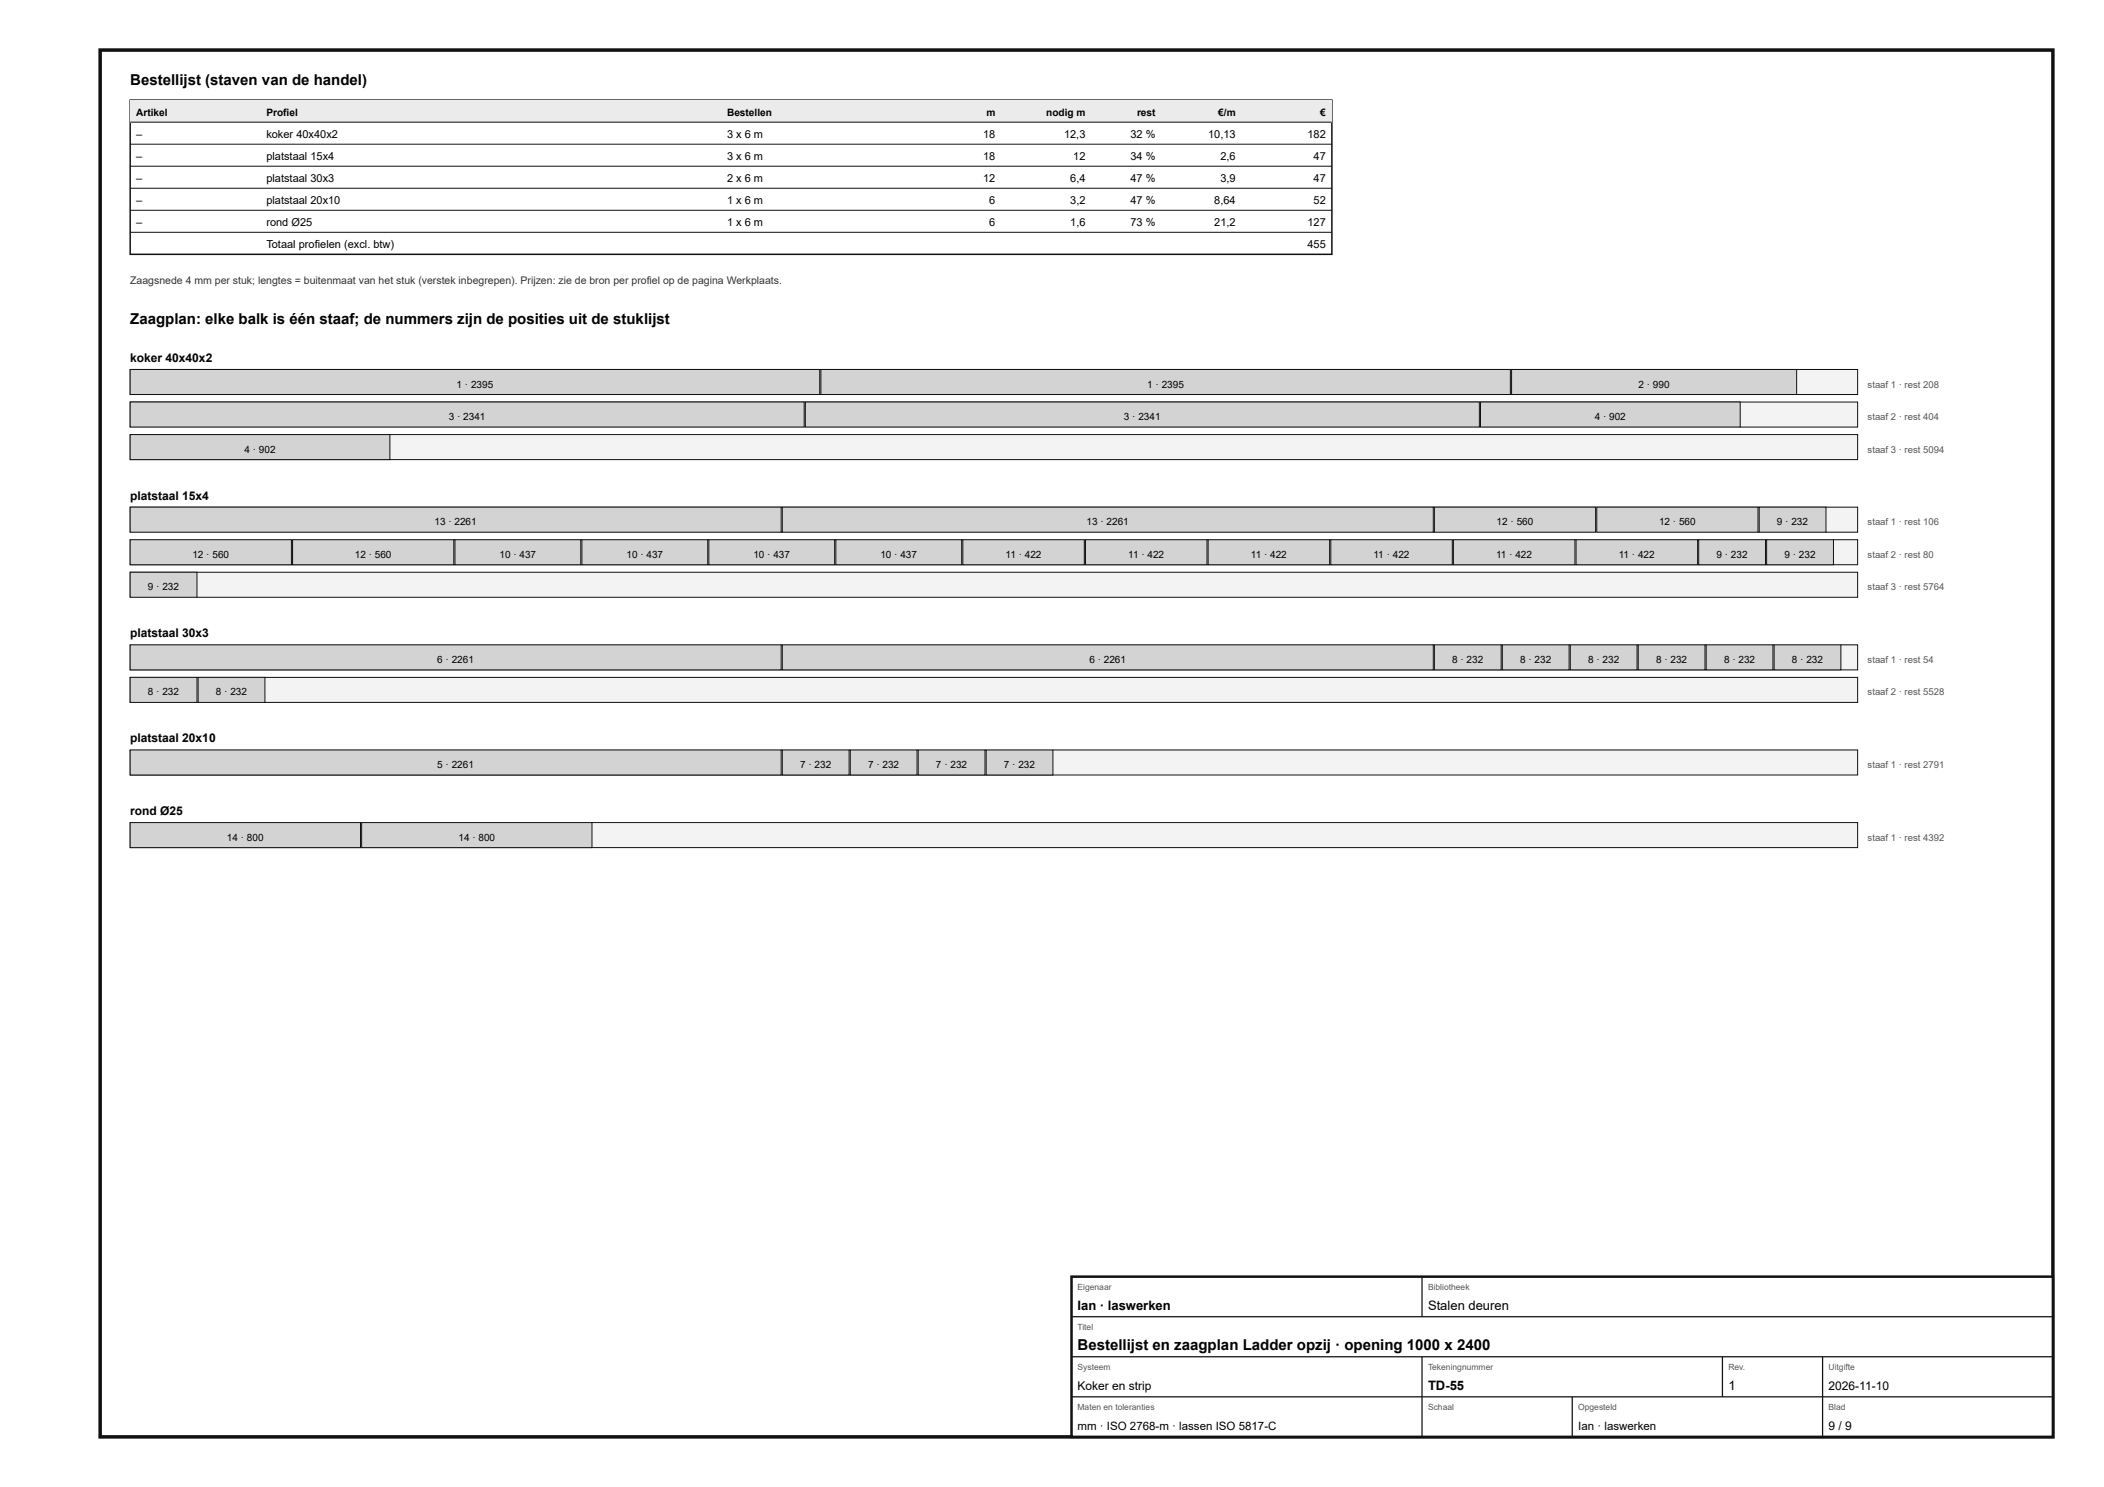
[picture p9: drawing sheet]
<svg xmlns="http://www.w3.org/2000/svg" width="420mm" height="297mm" viewBox="0 0 420 297" stroke-linecap="round" stroke-linejoin="round" font-family="sans-serif">
<defs><g id="words">
<g font-size="3">
<text x="26" y="17">Bestellijst (staven van de handel)</text>
<text x="26" y="64.8">Zaagplan: elke balk is één staaf; de nummers zijn de posities uit de stuklijst</text>
<text x="215.2" y="269.6">Bestellijst en zaagplan Ladder opzij · opening 1000 x 2400</text>
</g>
<g font-size="2.6">
<text x="215.2" y="261.6">Ian · laswerken</text>
<text x="285.2" y="261.6">Stalen deuren</text>
<text x="285.2" y="277.6">TD-55</text>
<text x="345.2" y="277.6">1</text>
</g>
<g font-size="2.4">
<text x="26" y="72.3">koker 40x40x2</text>
<text x="26" y="99.8">platstaal 15x4</text>
<text x="26" y="127.3">platstaal 30x3</text>
<text x="26" y="148.3">platstaal 20x10</text>
<text x="26" y="162.8">rond Ø25</text>
<text x="215.2" y="277.6">Koker en strip</text>
<text x="365.2" y="277.6">2026-11-10</text>
<text x="365.2" y="285.6">9 / 9</text>
</g>
<g font-size="2.3">
<text x="215.2" y="285.6">mm · ISO 2768-m · lassen ISO 5817-C</text>
<text x="315.2" y="285.6">Ian · laswerken</text>
</g>
<g font-size="2.2">
<text x="27.2" y="27.5">–</text>
<text x="53.2" y="27.5">koker 40x40x2</text>
<text x="145.2" y="27.5">3 x 6 m</text>
<text x="196.3" y="27.5">18</text>
<text x="212.5" y="27.5">12,3</text>
<text x="225.8" y="27.5">32 %</text>
<text x="241.3" y="27.5">10,13</text>
<text x="261.1" y="27.5">182</text>
<text x="27.2" y="31.9">–</text>
<text x="53.2" y="31.9">platstaal 15x4</text>
<text x="145.2" y="31.9">3 x 6 m</text>
<text x="196.3" y="31.9">18</text>
<text x="214.3" y="31.9">12</text>
<text x="225.8" y="31.9">34 %</text>
<text x="243.7" y="31.9">2,6</text>
<text x="262.3" y="31.9">47</text>
<text x="27.2" y="36.3">–</text>
<text x="27.2" y="40.7">–</text>
<text x="53.2" y="36.3">platstaal 30x3</text>
<text x="53.2" y="40.7">platstaal 20x10</text>
<text x="145.2" y="36.3">2 x 6 m</text>
<text x="145.2" y="40.7">1 x 6 m</text>
<text x="196.3" y="36.3">12</text>
<text x="197.6" y="40.7">6</text>
<text x="213.7" y="36.3">6,4</text>
<text x="213.7" y="40.7">3,2</text>
<text x="225.8" y="36.3">47 %</text>
<text x="225.8" y="40.7">47 %</text>
<text x="242.5" y="40.7">8,64</text>
<text x="243.7" y="36.3">3,9</text>
<text x="262.3" y="36.3">47</text>
<text x="262.3" y="40.7">52</text>
<text x="27.2" y="45.1">–</text>
<text x="53.2" y="45.1">rond Ø25</text>
<text x="145.2" y="45.1">1 x 6 m</text>
<text x="197.6" y="45.1">6</text>
<text x="213.7" y="45.1">1,6</text>
<text x="225.8" y="45.1">73 %</text>
<text x="242.5" y="45.1">21,2</text>
<text x="261.1" y="45.1">127</text>
<text x="53.2" y="49.5">Totaal profielen (excl. btw)</text>
<text x="261.1" y="49.5">455</text>
</g>
<text font-size="2.1" fill="#333" x="26" y="56.8">Zaagsnede 4 mm per stuk; lengtes = buitenmaat van het stuk (verstek inbegrepen). Prijzen: zie de bron per profiel op de pagina Werkplaats.</text>
<g font-size="2">
<text x="27.2" y="23.1">Artikel</text>
<text x="53.2" y="23.1">Profiel</text>
<text x="145.2" y="23.1">Bestellen</text>
<text x="197" y="23.1">m</text>
<text x="208.9" y="23.1">nodig m</text>
<text x="227.1" y="23.1">rest</text>
<text x="243.3" y="23.1">€/m</text>
<text x="263.7" y="23.1">€</text>
<text x="91.2" y="77.4">1 · 2395</text>
<text x="229.1" y="77.4">1 · 2395</text>
<text x="327.2" y="77.4">2 · 990</text>
<text x="89.6" y="83.9">3 · 2341</text>
<text x="224.5" y="83.9">3 · 2341</text>
<text x="318.5" y="83.9">4 · 902</text>
<text x="48.8" y="90.4">4 · 902</text>
<text x="86.8" y="104.9">13 · 2261</text>
<text x="217" y="104.9">13 · 2261</text>
<text x="298.9" y="104.9">12 · 560</text>
<text x="331.3" y="104.9">12 · 560</text>
<text x="354.9" y="104.9">9 · 232</text>
<text x="38.4" y="111.4">12 · 560</text>
<text x="70.9" y="111.4">12 · 560</text>
<text x="99.8" y="111.4">10 · 437</text>
<text x="125.1" y="111.4">10 · 437</text>
<text x="150.5" y="111.4">10 · 437</text>
<text x="175.8" y="111.4">10 · 437</text>
<text x="200.8" y="111.4">11 · 422</text>
<text x="225.3" y="111.4">11 · 422</text>
<text x="249.8" y="111.4">11 · 422</text>
<text x="274.3" y="111.4">11 · 422</text>
<text x="298.8" y="111.4">11 · 422</text>
<text x="323.3" y="111.4">11 · 422</text>
<text x="342.8" y="111.4">9 · 232</text>
<text x="356.4" y="111.4">9 · 232</text>
<text x="29.6" y="117.9">9 · 232</text>
<text x="87.3" y="132.4">6 · 2261</text>
<text x="217.6" y="132.4">6 · 2261</text>
<text x="290" y="132.4">8 · 232</text>
<text x="303.6" y="132.4">8 · 232</text>
<text x="317.2" y="132.4">8 · 232</text>
<text x="330.7" y="132.4">8 · 232</text>
<text x="344.3" y="132.4">8 · 232</text>
<text x="357.9" y="132.4">8 · 232</text>
<text x="29.6" y="138.9">8 · 232</text>
<text x="43.1" y="138.9">8 · 232</text>
<text x="87.3" y="153.4">5 · 2261</text>
<text x="159.8" y="153.4">7 · 232</text>
<text x="173.4" y="153.4">7 · 232</text>
<text x="186.9" y="153.4">7 · 232</text>
<text x="200.5" y="153.4">7 · 232</text>
<text x="45.3" y="167.9">14 · 800</text>
<text x="91.6" y="167.9">14 · 800</text>
</g>
<g font-size="1.9" fill="#555">
<text x="373" y="77.4">staaf 1 · rest 208</text>
<text x="373" y="83.9">staaf 2 · rest 404</text>
<text x="373" y="90.4">staaf 3 · rest 5094</text>
<text x="373" y="104.9">staaf 1 · rest 106</text>
<text x="373" y="111.4">staaf 2 · rest 80</text>
<text x="373" y="117.9">staaf 3 · rest 5764</text>
<text x="373" y="132.4">staaf 1 · rest 54</text>
<text x="373" y="138.9">staaf 2 · rest 5528</text>
<text x="373" y="153.4">staaf 1 · rest 2791</text>
<text x="373" y="167.9">staaf 1 · rest 4392</text>
</g>
<g font-size="1.7" fill="#555">
<text x="215.2" y="257.6">Eigenaar</text>
<text x="285.2" y="257.6">Bibliotheek</text>
<text x="215.2" y="265.6">Titel</text>
<text x="215.2" y="273.6">Systeem</text>
<text x="285.2" y="273.6">Tekeningnummer</text>
<text x="345.2" y="273.6">Rev.</text>
<text x="365.2" y="273.6">Uitgifte</text>
<text x="215.2" y="281.6">Maten en toleranties</text>
<text x="285.2" y="281.6">Schaal</text>
<text x="315.2" y="281.6">Opgesteld</text>
<text x="365.2" y="281.6">Blad</text>
</g>
</g></defs>
<path d="M20 10h390v277h-390z" fill="none" stroke="#111" stroke-width=".7" stroke-linecap="butt"/>
<path d="M26 20h240v30.8h-240z" fill="none" stroke="#111" stroke-width=".3"/>
<path d="M26 20h240v4.4h-240z" fill="#e9ecee"/>
<path d="M26 24.4h240M26 28.8h240M26 33.2h240M26 37.6h240M26 42h240M26 46.4h240" fill="none" stroke="#111" stroke-width=".2"/>
<path d="M26 73.8h345v5h-345z" fill="#f2f3f3"/>
<path d="M26 73.8h345v5h-345z" fill="none" stroke="#111" stroke-width=".2"/>
<path d="M26 73.8h137.7v5h-137.7z" fill="#cfd4d7"/>
<path d="M26 73.8h137.7v5h-137.7z" fill="none" stroke="#111" stroke-width=".2"/>
<path d="M163.9 73.8h137.7v5h-137.7z" fill="#cfd4d7"/>
<path d="M163.9 73.8h137.7v5h-137.7z" fill="none" stroke="#111" stroke-width=".2"/>
<path d="M301.9 73.8h56.9v5h-56.9z" fill="#cfd4d7"/>
<path d="M301.9 73.8h56.9v5h-56.9z" fill="none" stroke="#111" stroke-width=".2"/>
<path d="M26 80.3h345v5h-345z" fill="#f2f3f3"/>
<path d="M26 80.3h345v5h-345z" fill="none" stroke="#111" stroke-width=".2"/>
<path d="M26 80.3h134.6v5h-134.6z" fill="#cfd4d7"/>
<path d="M26 80.3h134.6v5h-134.6z" fill="none" stroke="#111" stroke-width=".2"/>
<path d="M160.8 80.3h134.6v5h-134.6z" fill="#cfd4d7"/>
<path d="M160.8 80.3h134.6v5h-134.6z" fill="none" stroke="#111" stroke-width=".2"/>
<path d="M295.7 80.3h51.8v5h-51.8z" fill="#cfd4d7"/>
<path d="M295.7 80.3h51.8v5h-51.8z" fill="none" stroke="#111" stroke-width=".2"/>
<path d="M26 86.8h345v5h-345z" fill="#f2f3f3"/>
<path d="M26 86.8h345v5h-345z" fill="none" stroke="#111" stroke-width=".2"/>
<path d="M26 86.8h51.9v5h-51.9z" fill="#cfd4d7"/>
<path d="M26 86.8h51.9v5h-51.9z" fill="none" stroke="#111" stroke-width=".2"/>
<path d="M26 101.3h345v5h-345z" fill="#f2f3f3"/>
<path d="M26 101.3h345v5h-345z" fill="none" stroke="#111" stroke-width=".2"/>
<path d="M26 101.3h130v5h-130z" fill="#cfd4d7"/>
<path d="M26 101.3h130v5h-130z" fill="none" stroke="#111" stroke-width=".2"/>
<path d="M156.2 101.3h130v5h-130z" fill="#cfd4d7"/>
<path d="M156.2 101.3h130v5h-130z" fill="none" stroke="#111" stroke-width=".2"/>
<path d="M286.5 101.3h32.2v5h-32.2z" fill="#cfd4d7"/>
<path d="M286.5 101.3h32.2v5h-32.2z" fill="none" stroke="#111" stroke-width=".2"/>
<path d="M318.9 101.3h32.2v5h-32.2z" fill="#cfd4d7"/>
<path d="M318.9 101.3h32.2v5h-32.2z" fill="none" stroke="#111" stroke-width=".2"/>
<path d="M351.3 101.3h13.4v5h-13.4z" fill="#cfd4d7"/>
<path d="M351.3 101.3h13.4v5h-13.4z" fill="none" stroke="#111" stroke-width=".2"/>
<path d="M26 107.8h345v5h-345z" fill="#f2f3f3"/>
<path d="M26 107.8h345v5h-345z" fill="none" stroke="#111" stroke-width=".2"/>
<path d="M26 107.8h32.2v5h-32.2z" fill="#cfd4d7"/>
<path d="M26 107.8h32.2v5h-32.2z" fill="none" stroke="#111" stroke-width=".2"/>
<path d="M58.4 107.8h32.2v5h-32.2z" fill="#cfd4d7"/>
<path d="M58.4 107.8h32.2v5h-32.2z" fill="none" stroke="#111" stroke-width=".2"/>
<path d="M90.9 107.8h25.1v5h-25.1z" fill="#cfd4d7"/>
<path d="M90.9 107.8h25.1v5h-25.1z" fill="none" stroke="#111" stroke-width=".2"/>
<path d="M116.2 107.8h25.1v5h-25.1z" fill="#cfd4d7"/>
<path d="M116.2 107.8h25.1v5h-25.1z" fill="none" stroke="#111" stroke-width=".2"/>
<path d="M141.6 107.8h25.1v5h-25.1z" fill="#cfd4d7"/>
<path d="M141.6 107.8h25.1v5h-25.1z" fill="none" stroke="#111" stroke-width=".2"/>
<path d="M166.9 107.8h25.2v5h-25.2z" fill="#cfd4d7"/>
<path d="M166.9 107.8h25.2v5h-25.2z" fill="none" stroke="#111" stroke-width=".2"/>
<path d="M192.3 107.8h24.3v5h-24.3z" fill="#cfd4d7"/>
<path d="M192.3 107.8h24.3v5h-24.3z" fill="none" stroke="#111" stroke-width=".2"/>
<path d="M216.8 107.8h24.3v5h-24.3z" fill="#cfd4d7"/>
<path d="M216.8 107.8h24.3v5h-24.3z" fill="none" stroke="#111" stroke-width=".2"/>
<path d="M241.3 107.8h24.2v5h-24.2z" fill="#cfd4d7"/>
<path d="M241.3 107.8h24.2v5h-24.2z" fill="none" stroke="#111" stroke-width=".2"/>
<path d="M265.8 107.8h24.2v5h-24.2z" fill="#cfd4d7"/>
<path d="M265.8 107.8h24.2v5h-24.2z" fill="none" stroke="#111" stroke-width=".2"/>
<path d="M290.3 107.8h24.2v5h-24.2z" fill="#cfd4d7"/>
<path d="M290.3 107.8h24.2v5h-24.2z" fill="none" stroke="#111" stroke-width=".2"/>
<path d="M314.8 107.8h24.2v5h-24.2z" fill="#cfd4d7"/>
<path d="M314.8 107.8h24.2v5h-24.2z" fill="none" stroke="#111" stroke-width=".2"/>
<path d="M339.3 107.8h13.3v5h-13.3z" fill="#cfd4d7"/>
<path d="M339.3 107.8h13.3v5h-13.3z" fill="none" stroke="#111" stroke-width=".2"/>
<path d="M352.8 107.8h13.4v5h-13.4z" fill="#cfd4d7"/>
<path d="M352.8 107.8h13.4v5h-13.4z" fill="none" stroke="#111" stroke-width=".2"/>
<path d="M26 114.3h345v5h-345z" fill="#f2f3f3"/>
<path d="M26 114.3h345v5h-345z" fill="none" stroke="#111" stroke-width=".2"/>
<path d="M26 114.3h13.3v5h-13.3z" fill="#cfd4d7"/>
<path d="M26 114.3h13.3v5h-13.3z" fill="none" stroke="#111" stroke-width=".2"/>
<path d="M26 128.8h345v5h-345z" fill="#f2f3f3"/>
<path d="M26 128.8h345v5h-345z" fill="none" stroke="#111" stroke-width=".2"/>
<path d="M26 128.8h130v5h-130z" fill="#cfd4d7"/>
<path d="M26 128.8h130v5h-130z" fill="none" stroke="#111" stroke-width=".2"/>
<path d="M156.2 128.8h130v5h-130z" fill="#cfd4d7"/>
<path d="M156.2 128.8h130v5h-130z" fill="none" stroke="#111" stroke-width=".2"/>
<path d="M286.5 128.8h13.3v5h-13.3z" fill="#cfd4d7"/>
<path d="M286.5 128.8h13.3v5h-13.3z" fill="none" stroke="#111" stroke-width=".2"/>
<path d="M300 128.8h13.4v5h-13.4z" fill="#cfd4d7"/>
<path d="M300 128.8h13.4v5h-13.4z" fill="none" stroke="#111" stroke-width=".2"/>
<path d="M313.6 128.8h13.3v5h-13.3z" fill="#cfd4d7"/>
<path d="M313.6 128.8h13.3v5h-13.3z" fill="none" stroke="#111" stroke-width=".2"/>
<path d="M327.2 128.8h13.3v5h-13.3z" fill="#cfd4d7"/>
<path d="M327.2 128.8h13.3v5h-13.3z" fill="none" stroke="#111" stroke-width=".2"/>
<path d="M340.7 128.8h13.4v5h-13.4z" fill="#cfd4d7"/>
<path d="M340.7 128.8h13.4v5h-13.4z" fill="none" stroke="#111" stroke-width=".2"/>
<path d="M354.3 128.8h13.4v5h-13.4z" fill="#cfd4d7"/>
<path d="M354.3 128.8h13.4v5h-13.4z" fill="none" stroke="#111" stroke-width=".2"/>
<path d="M26 135.3h345v5h-345z" fill="#f2f3f3"/>
<path d="M26 135.3h345v5h-345z" fill="none" stroke="#111" stroke-width=".2"/>
<path d="M26 135.3h13.3v5h-13.3z" fill="#cfd4d7"/>
<path d="M26 135.3h13.3v5h-13.3z" fill="none" stroke="#111" stroke-width=".2"/>
<path d="M39.6 135.3h13.3v5h-13.3z" fill="#cfd4d7"/>
<path d="M39.6 135.3h13.3v5h-13.3z" fill="none" stroke="#111" stroke-width=".2"/>
<path d="M26 149.8h345v5h-345z" fill="#f2f3f3"/>
<path d="M26 149.8h345v5h-345z" fill="none" stroke="#111" stroke-width=".2"/>
<path d="M26 149.8h130v5h-130z" fill="#cfd4d7"/>
<path d="M26 149.8h130v5h-130z" fill="none" stroke="#111" stroke-width=".2"/>
<path d="M156.2 149.8h13.4v5h-13.4z" fill="#cfd4d7"/>
<path d="M156.2 149.8h13.4v5h-13.4z" fill="none" stroke="#111" stroke-width=".2"/>
<path d="M169.8 149.8h13.3v5h-13.3z" fill="#cfd4d7"/>
<path d="M169.8 149.8h13.3v5h-13.3z" fill="none" stroke="#111" stroke-width=".2"/>
<path d="M183.4 149.8h13.3v5h-13.3z" fill="#cfd4d7"/>
<path d="M183.4 149.8h13.3v5h-13.3z" fill="none" stroke="#111" stroke-width=".2"/>
<path d="M196.9 149.8h13.4v5h-13.4z" fill="#cfd4d7"/>
<path d="M196.9 149.8h13.4v5h-13.4z" fill="none" stroke="#111" stroke-width=".2"/>
<path d="M26 164.3h345v5h-345z" fill="#f2f3f3"/>
<path d="M26 164.3h345v5h-345z" fill="none" stroke="#111" stroke-width=".2"/>
<path d="M26 164.3h46v5h-46z" fill="#cfd4d7"/>
<path d="M26 164.3h46v5h-46z" fill="none" stroke="#111" stroke-width=".2"/>
<path d="M72.2 164.3h46v5h-46z" fill="#cfd4d7"/>
<path d="M72.2 164.3h46v5h-46z" fill="none" stroke="#111" stroke-width=".2"/>
<path d="M214 255h196v32h-196z" fill="#fff"/>
<path d="M214 255h196v32h-196z" fill="none" stroke="#111" stroke-width=".5"/>
<path d="M284 255v8M214 263h196M214 271h196M214 279h196M284 271v16M314 279v8M344 271v8M364 271v16" fill="none" stroke="#111" stroke-width=".25"/>
<use href="#words"/>
</svg>
